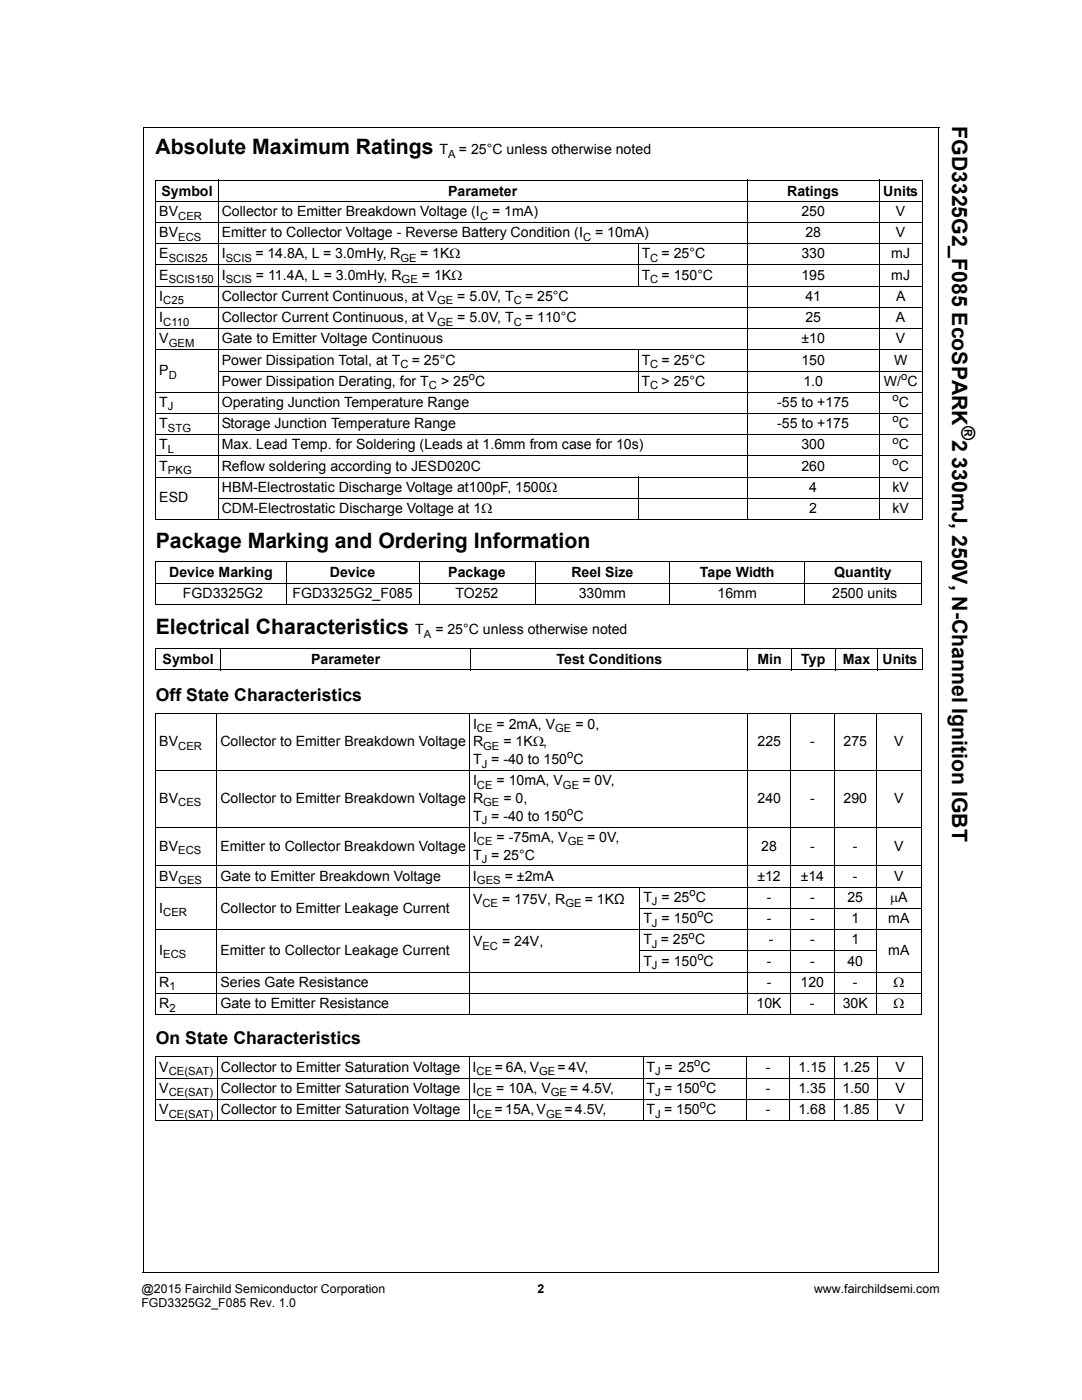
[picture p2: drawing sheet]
<svg xmlns="http://www.w3.org/2000/svg" width="216mm" height="279mm" viewBox="0 0 216 279" stroke-linecap="round" stroke-linejoin="round" font-family="sans-serif">
<defs><g id="words">
<g font-size="4.2">
<text x="190" y="25.2" transform="rotate(90 190 25.2)">FGD3325G2_F085 EcoSPARK 2 330mJ, 250V, N-Channel Ignition IGBT</text>
<text x="31.1" y="30.7">Absolute Maximum Ratings</text>
<text x="31.1" y="109.3">Package Marking and Ordering Information</text>
<text x="31.1" y="126.6">Electrical Characteristics</text>
</g>
<text font-size="3.8" x="191.9" y="84.9" transform="rotate(90 191.9 84.9)">®</text>
<g font-size="3.5">
<text x="31.1" y="139.9">Off State Characteristics</text>
<text x="31.1" y="208.3">On State Characteristics</text>
</g>
<g font-size="2.8">
<text x="87.7" y="30.7">T</text>
<text x="91.6" y="30.7">= 25°C unless otherwise noted</text>
<text x="32.2" y="39.1">Symbol</text>
<text x="89.4" y="39.1">Parameter</text>
<text x="157.1" y="39.1">Ratings</text>
<text x="176.2" y="39.1">Units</text>
<text x="31.8" y="47.3">BV</text>
<text x="31.8" y="43.1">BV</text>
<text x="44.3" y="43.1">Collector to Emitter Breakdown Voltage (I</text>
<text x="44.3" y="47.3">Emitter to Collector Voltage - Reverse Battery Condition (I</text>
<text x="98.2" y="43.1">= 1mA)</text>
<text x="118.7" y="47.3">= 10mA)</text>
<text x="159.9" y="43.1">250</text>
<text x="160.7" y="47.3">28</text>
<text x="178.8" y="47.3">V</text>
<text x="178.8" y="43.1">V</text>
<text x="31.8" y="51.6">E</text>
<text x="44.3" y="51.6">I</text>
<text x="51" y="51.6">= 14.8A, L = 3.0mHy, R</text>
<text x="83.9" y="51.6">= 1KΩ</text>
<text x="128.1" y="51.6">T</text>
<text x="132" y="51.6">= 25°C</text>
<text x="159.9" y="51.6">330</text>
<text x="177.8" y="51.6">mJ</text>
<text x="31.8" y="55.8">E</text>
<text x="44.3" y="55.8">I</text>
<text x="51.1" y="55.8">= 11.4A, L = 3.0mHy, R</text>
<text x="84.2" y="55.8">= 1KΩ</text>
<text x="128" y="55.8">T</text>
<text x="132" y="55.8">= 150°C</text>
<text x="159.9" y="55.8">195</text>
<text x="177.8" y="55.8">mJ</text>
<text x="31.8" y="60">I</text>
<text x="31.8" y="64.3">I</text>
<text x="44.3" y="60">Collector Current Continuous, at V</text>
<text x="44.3" y="64.3">Collector Current Continuous, at V</text>
<text x="91.3" y="60">= 5.0V, T</text>
<text x="91.3" y="64.3">= 5.0V, T</text>
<text x="104.8" y="60">= 25°C</text>
<text x="104.8" y="64.3">= 110°C</text>
<text x="160.7" y="64.3">25</text>
<text x="160.7" y="60">41</text>
<text x="178.8" y="64.3">A</text>
<text x="178.8" y="60">A</text>
<text x="31.8" y="68.5">V</text>
<text x="44.3" y="68.5">Gate to Emitter Voltage Continuous</text>
<text x="159.9" y="68.5">±10</text>
<text x="178.8" y="68.5">V</text>
<text x="31.8" y="74.9">P</text>
<text x="44.3" y="72.7">Power Dissipation Total, at T</text>
<text x="44.3" y="77">Power Dissipation Derating, for T</text>
<text x="82.2" y="72.7">= 25°C</text>
<text x="88" y="77">&gt; 25 C</text>
<text x="128" y="77">T</text>
<text x="128" y="72.7">T</text>
<text x="132" y="72.7">= 25°C</text>
<text x="132" y="77">&gt; 25°C</text>
<text x="159.9" y="72.7">150</text>
<text x="160.3" y="77">1.0</text>
<text x="176.4" y="77">W/ C</text>
<text x="178.4" y="72.7">W</text>
<text x="31.8" y="81.2">T</text>
<text x="44.3" y="81.2">Operating Junction Temperature Range</text>
<text x="155.1" y="81.2">-55 to +175</text>
<text x="179.3" y="81.2">C</text>
<text x="31.8" y="85.4">T</text>
<text x="31.8" y="89.7">T</text>
<text x="44.3" y="85.4">Storage Junction Temperature Range</text>
<text x="44.3" y="89.7">Max. Lead Temp. for Soldering (Leads at 1.6mm from case for 10s)</text>
<text x="155.1" y="85.4">-55 to +175</text>
<text x="159.9" y="89.7">300</text>
<text x="179.3" y="85.4">C</text>
<text x="179.3" y="89.7">C</text>
<text x="31.8" y="93.9">T</text>
<text x="44.3" y="93.9">Reflow soldering according to JESD020C</text>
<text x="159.9" y="93.9">260</text>
<text x="179.3" y="93.9">C</text>
<text x="31.8" y="100.3">ESD</text>
<text x="44.3" y="98.1">HBM-Electrostatic Discharge Voltage at100pF, 1500Ω</text>
<text x="161.5" y="98.1">4</text>
<text x="178.1" y="98.1">kV</text>
<text x="44.3" y="102.4">CDM-Electrostatic Discharge Voltage at 1Ω</text>
<text x="161.5" y="102.4">2</text>
<text x="178.1" y="102.4">kV</text>
<text x="33.8" y="115.3">Device Marking</text>
<text x="36.5" y="119.3">FGD3325G2</text>
<text x="58.4" y="119.3">FGD3325G2_F085</text>
<text x="65.8" y="115.3">Device</text>
<text x="89.5" y="115.3">Package</text>
<text x="90.9" y="119.3">TO252</text>
<text x="114" y="115.3">Reel Size</text>
<text x="115.5" y="119.3">330mm</text>
<text x="139.6" y="115.3">Tape Width</text>
<text x="143.2" y="119.3">16mm</text>
<text x="166.1" y="119.3">2500 units</text>
<text x="166.5" y="115.3">Quantity</text>
<text x="82.8" y="126.6">T</text>
<text x="86.9" y="126.6">= 25°C unless otherwise noted</text>
<text x="32.4" y="132.5">Symbol</text>
<text x="62.1" y="132.5">Parameter</text>
<text x="111" y="132.5">Test Conditions</text>
<text x="151.1" y="132.5">Min</text>
<text x="159.9" y="132.5">Typ</text>
<text x="168.2" y="132.5">Max</text>
<text x="176.1" y="132.5">Units</text>
<text x="31.8" y="148.9">BV</text>
<text x="44" y="148.9">Collector to Emitter Breakdown Voltage</text>
<text x="94.4" y="145.4">I</text>
<text x="94.4" y="148.9">R</text>
<text x="99.1" y="145.4">= 2mA, V</text>
<text x="100.5" y="148.9">= 1KΩ,</text>
<text x="114.8" y="145.4">= 0,</text>
<text x="151.1" y="148.9">225</text>
<text x="161.6" y="148.9">-</text>
<text x="168.3" y="148.9">275</text>
<text x="178.4" y="148.9">V</text>
<text x="94.4" y="152.5">T = -40 to 150 C</text>
<text x="31.8" y="160.2">BV</text>
<text x="44" y="160.2">Collector to Emitter Breakdown Voltage</text>
<text x="94.4" y="160.2">R</text>
<text x="94.4" y="156.7">I</text>
<text x="99.1" y="156.7">= 10mA, V</text>
<text x="100.5" y="160.2">= 0,</text>
<text x="116.2" y="156.7">= 0V,</text>
<text x="151.1" y="160.2">240</text>
<text x="161.6" y="160.2">-</text>
<text x="168.3" y="160.2">290</text>
<text x="178.4" y="160.2">V</text>
<text x="94.4" y="163.8">T = -40 to 150 C</text>
<text x="94.4" y="168">I</text>
<text x="99.1" y="168">= -75mA, V</text>
<text x="117.2" y="168">= 0V,</text>
<text x="31.8" y="169.8">BV</text>
<text x="44" y="169.8">Emitter to Collector Breakdown Voltage</text>
<text x="94.4" y="171.5">T = 25°C</text>
<text x="151.9" y="169.8">28</text>
<text x="161.6" y="169.8">-</text>
<text x="170.2" y="169.8">-</text>
<text x="178.4" y="169.8">V</text>
<text x="31.8" y="175.8">BV</text>
<text x="44" y="175.8">Gate to Emitter Breakdown Voltage</text>
<text x="94.4" y="175.8">I</text>
<text x="100.8" y="175.8">= ±2mA</text>
<text x="151.1" y="175.8">±12</text>
<text x="159.8" y="175.8">±14</text>
<text x="170.2" y="175.8">-</text>
<text x="178.4" y="175.8">V</text>
<text x="31.8" y="182.1">I</text>
<text x="44" y="182.1">Collector to Emitter Leakage Current</text>
<text x="94.4" y="180.3">V</text>
<text x="100.2" y="180.3">= 175V, R</text>
<text x="116.7" y="180.3">= 1KΩ</text>
<text x="128.4" y="184.2">T = 150 C</text>
<text x="128.4" y="180">T = 25 C</text>
<text x="153" y="184.2">-</text>
<text x="153" y="180">-</text>
<text x="161.6" y="184.2">-</text>
<text x="161.6" y="180">-</text>
<text x="169.1" y="180">25</text>
<text x="169.9" y="184.2">1</text>
<text x="177.2" y="184.2">mA</text>
<text x="177.6" y="180">μA</text>
<text x="31.8" y="190.6">I</text>
<text x="44" y="190.6">Emitter to Collector Leakage Current</text>
<text x="94.4" y="188.8">V</text>
<text x="100.2" y="188.8">= 24V,</text>
<text x="128.4" y="188.5">T = 25 C</text>
<text x="153.4" y="188.5">-</text>
<text x="161.6" y="188.5">-</text>
<text x="169.9" y="188.5">1</text>
<text x="177.2" y="190.6">mA</text>
<text x="31.8" y="196.9">R</text>
<text x="44" y="196.9">Series Gate Resistance</text>
<text x="128.4" y="192.7">T = 150 C</text>
<text x="153" y="196.9">-</text>
<text x="153" y="192.7">-</text>
<text x="159.7" y="196.9">120</text>
<text x="161.6" y="192.7">-</text>
<text x="169.1" y="192.7">40</text>
<text x="170.2" y="196.9">-</text>
<text x="178.3" y="196.9">Ω</text>
<text x="31.8" y="201.2">R</text>
<text x="44" y="201.2">Gate to Emitter Resistance</text>
<text x="150.9" y="201.2">10K</text>
<text x="161.6" y="201.2">-</text>
<text x="168.2" y="201.2">30K</text>
<text x="178.3" y="201.2">Ω</text>
<text x="31.8" y="213.9">V</text>
<text x="44.1" y="213.9">Collector to Emitter Saturation Voltage</text>
<text x="94.3" y="213.9">I</text>
<text x="98.8" y="213.9">= 6A, V</text>
<text x="111.3" y="213.9">= 4V,</text>
<text x="129" y="213.9">T = 25 C</text>
<text x="152.8" y="213.9">-</text>
<text x="159.3" y="213.9">1.15</text>
<text x="168.1" y="213.9">1.25</text>
<text x="178.7" y="213.9">V</text>
<text x="31.8" y="218.1">V</text>
<text x="44.1" y="218.1">Collector to Emitter Saturation Voltage</text>
<text x="94.3" y="218.1">I</text>
<text x="99" y="218.1">= 10A, V</text>
<text x="113.8" y="218.1">= 4.5V,</text>
<text x="129" y="218.1">T = 150 C</text>
<text x="152.8" y="218.1">-</text>
<text x="159.3" y="218.1">1.35</text>
<text x="168.1" y="218.1">1.50</text>
<text x="178.7" y="218.1">V</text>
<text x="31.8" y="222.3">V</text>
<text x="44.1" y="222.3">Collector to Emitter Saturation Voltage</text>
<text x="94.3" y="222.3">I</text>
<text x="98.7" y="222.3">= 15A, V</text>
<text x="112.6" y="222.3">= 4.5V,</text>
<text x="129" y="222.3">T = 150 C</text>
<text x="152.8" y="222.3">-</text>
<text x="159.3" y="222.3">1.68</text>
<text x="168.1" y="222.3">1.85</text>
<text x="178.7" y="222.3">V</text>
</g>
<g font-size="2.5">
<text x="28.2" y="258.1">@2015 Fairchild Semiconductor Corporation</text>
<text x="28.2" y="260.9">FGD3325G2_F085 Rev. 1.0</text>
<text x="107.3" y="258.1">2</text>
<text x="162.4" y="258.1">www.fairchildsemi.com</text>
</g>
<g font-size="2.2">
<text x="89.4" y="31.4">A</text>
<text x="35.6" y="43.8">CER</text>
<text x="95.8" y="43.8">C</text>
<text x="33.7" y="52.3">SCIS25</text>
<text x="35.6" y="48">ECS</text>
<text x="45" y="52.3">SCIS</text>
<text x="79.9" y="52.3">GE</text>
<text x="116.3" y="48">C</text>
<text x="129.8" y="52.3">C</text>
<text x="33.7" y="56.5">SCIS150</text>
<text x="45" y="56.5">SCIS</text>
<text x="80.1" y="56.5">GE</text>
<text x="129.8" y="56.5">C</text>
<text x="32.6" y="60.7">C25</text>
<text x="32.6" y="65">C110</text>
<text x="87.2" y="60.7">GE</text>
<text x="87.2" y="65">GE</text>
<text x="102.5" y="60.7">C</text>
<text x="102.5" y="65">C</text>
<text x="33.7" y="69.2">GEM</text>
<text x="33.7" y="75.6">D</text>
<text x="79.9" y="73.4">C</text>
<text x="85.6" y="77.7">C</text>
<text x="93.6" y="75.8">o</text>
<text x="129.8" y="73.4">C</text>
<text x="129.8" y="77.7">C</text>
<text x="179.8" y="75.8">o</text>
<text x="33.5" y="81.9">J</text>
<text x="178.1" y="80.1">o</text>
<text x="33.5" y="86.1">STG</text>
<text x="178.1" y="84.3">o</text>
<text x="178.1" y="88.5">o</text>
<text x="33.5" y="90.4">L</text>
<text x="33.5" y="94.6">PKG</text>
<text x="178.1" y="92.8">o</text>
<text x="84.5" y="127.3">A</text>
<text x="35.6" y="149.6">CER</text>
<text x="95.2" y="146.1">CE</text>
<text x="96.4" y="149.6">GE</text>
<text x="110.8" y="146.1">GE</text>
<text x="96.1" y="153.2">J</text>
<text x="113.2" y="151.3">o</text>
<text x="35.6" y="161">CES</text>
<text x="95.2" y="157.4">CE</text>
<text x="96.4" y="161">GE</text>
<text x="112.3" y="157.4">GE</text>
<text x="96.1" y="164.5">J</text>
<text x="113.2" y="162.6">o</text>
<text x="35.6" y="170.5">ECS</text>
<text x="95.2" y="168.7">CE</text>
<text x="96.1" y="172.2">J</text>
<text x="113.3" y="168.7">GE</text>
<text x="35.6" y="176.5">GES</text>
<text x="95.2" y="176.5">GES</text>
<text x="137.6" y="178.9">o</text>
<text x="32.6" y="182.8">CER</text>
<text x="96.3" y="181.1">CE</text>
<text x="112.8" y="181.1">GE</text>
<text x="130.1" y="180.7">J</text>
<text x="130.1" y="184.9">J</text>
<text x="139.1" y="183.1">o</text>
<text x="32.6" y="191.3">ECS</text>
<text x="96.3" y="189.5">EC</text>
<text x="130.1" y="189.2">J</text>
<text x="137.4" y="187.3">o</text>
<text x="139.1" y="191.6">o</text>
<text x="33.8" y="197.6">1</text>
<text x="130.1" y="193.4">J</text>
<text x="33.8" y="201.9">2</text>
<text x="33.7" y="214.6">CE(SAT)</text>
<text x="95.1" y="214.6">CE</text>
<text x="107.6" y="214.6">GE</text>
<text x="130.7" y="214.6">J</text>
<text x="138.5" y="212.7">o</text>
<text x="33.7" y="218.8">CE(SAT)</text>
<text x="95.1" y="218.8">CE</text>
<text x="109.9" y="218.8">GE</text>
<text x="130.7" y="218.8">J</text>
<text x="139.6" y="217">o</text>
<text x="139.6" y="221.2">o</text>
<text x="33.7" y="223">CE(SAT)</text>
<text x="95.1" y="223">CE</text>
<text x="109" y="223">GE</text>
<text x="130.7" y="223">J</text>
</g>
</g></defs>
<g fill="none" stroke="#000" stroke-width=".2">
<path d="M28.6 25.4h158.8M28.6 25.3v228.7M31 35.9h153.1M31.1 36v67.6M43.5 35.9v67.9M149.1 35.9v67.9M175.4 35.9v67.9M184 36v67.6M187.3 25.4v228.7M31 40.2h153.1M31 44.4h153.1M31 48.6h153.1"/>
<path d="M31 52.9h153.1M31 57.1h153.1M127.3 48.6v8.6M31 61.3h153.1M31 65.6h153.1M31 69.8h153.1M31 78.3h153.1M43.5 74h140.6M127.3 69.7v8.7M31 82.5h153.1M31 86.7h153.1M31 91h153.1"/>
<path d="M31 95.2h153.1M43.5 99.4h140.6M127.3 95.1v8.7M31 103.7h153.1M31 112.1h152.9M31 116.4h152.9M31.1 112.2v8.3M57.1 112.1v8.6M83.6 112.1v8.6M106.8 112.1v8.6M133.7 112.1v8.6M160.6 112.1v8.6"/>
<path d="M183.8 112.2v8.3M31 120.6h152.9M31 129.4h153.1M31 133.7h153.1M31.1 129.5v4.1M44 129.3v4.5M94 129.3v4.5M149.2 129.3v4.5M157.9 129.3v4.5M166.7 129.3v4.5M175.2 129.3v4.5M184 129.5v4.1"/>
<path d="M31 142.5h152.9M31 153.8h152.9M31.1 142.6v59.8M43.3 142.4v60.1M93.7 142.4v60.1M149.2 142.4v60.1M157.8 142.4v60.1M166.5 142.4v60.1M174.9 142.4v60.1M183.9 142.6v59.8M31 165.1h152.9M31 172.8h152.9"/>
<path d="M31 177.1h152.9M127.7 177v17.1M31 185.5h152.9M31 194h152.9M31 198.2h152.9M127.6 181.3h56.3M127.6 189.8h47.4M31 202.5h152.9M31 210.9h153.2M31 215.2h153.2M31 219.4h153.2M31.1 211v12.5"/>
<path d="M43.3 210.8v12.9M93.6 210.8v12.9M128.3 210.8v12.9M148.9 210.8v12.9M157.6 210.8v12.9M166.5 210.8v12.9M175.2 210.8v12.9M184.1 211v12.5M31 223.6h153.2M28.5 254h158.8"/>
</g>
<use href="#words"/>
</svg>
